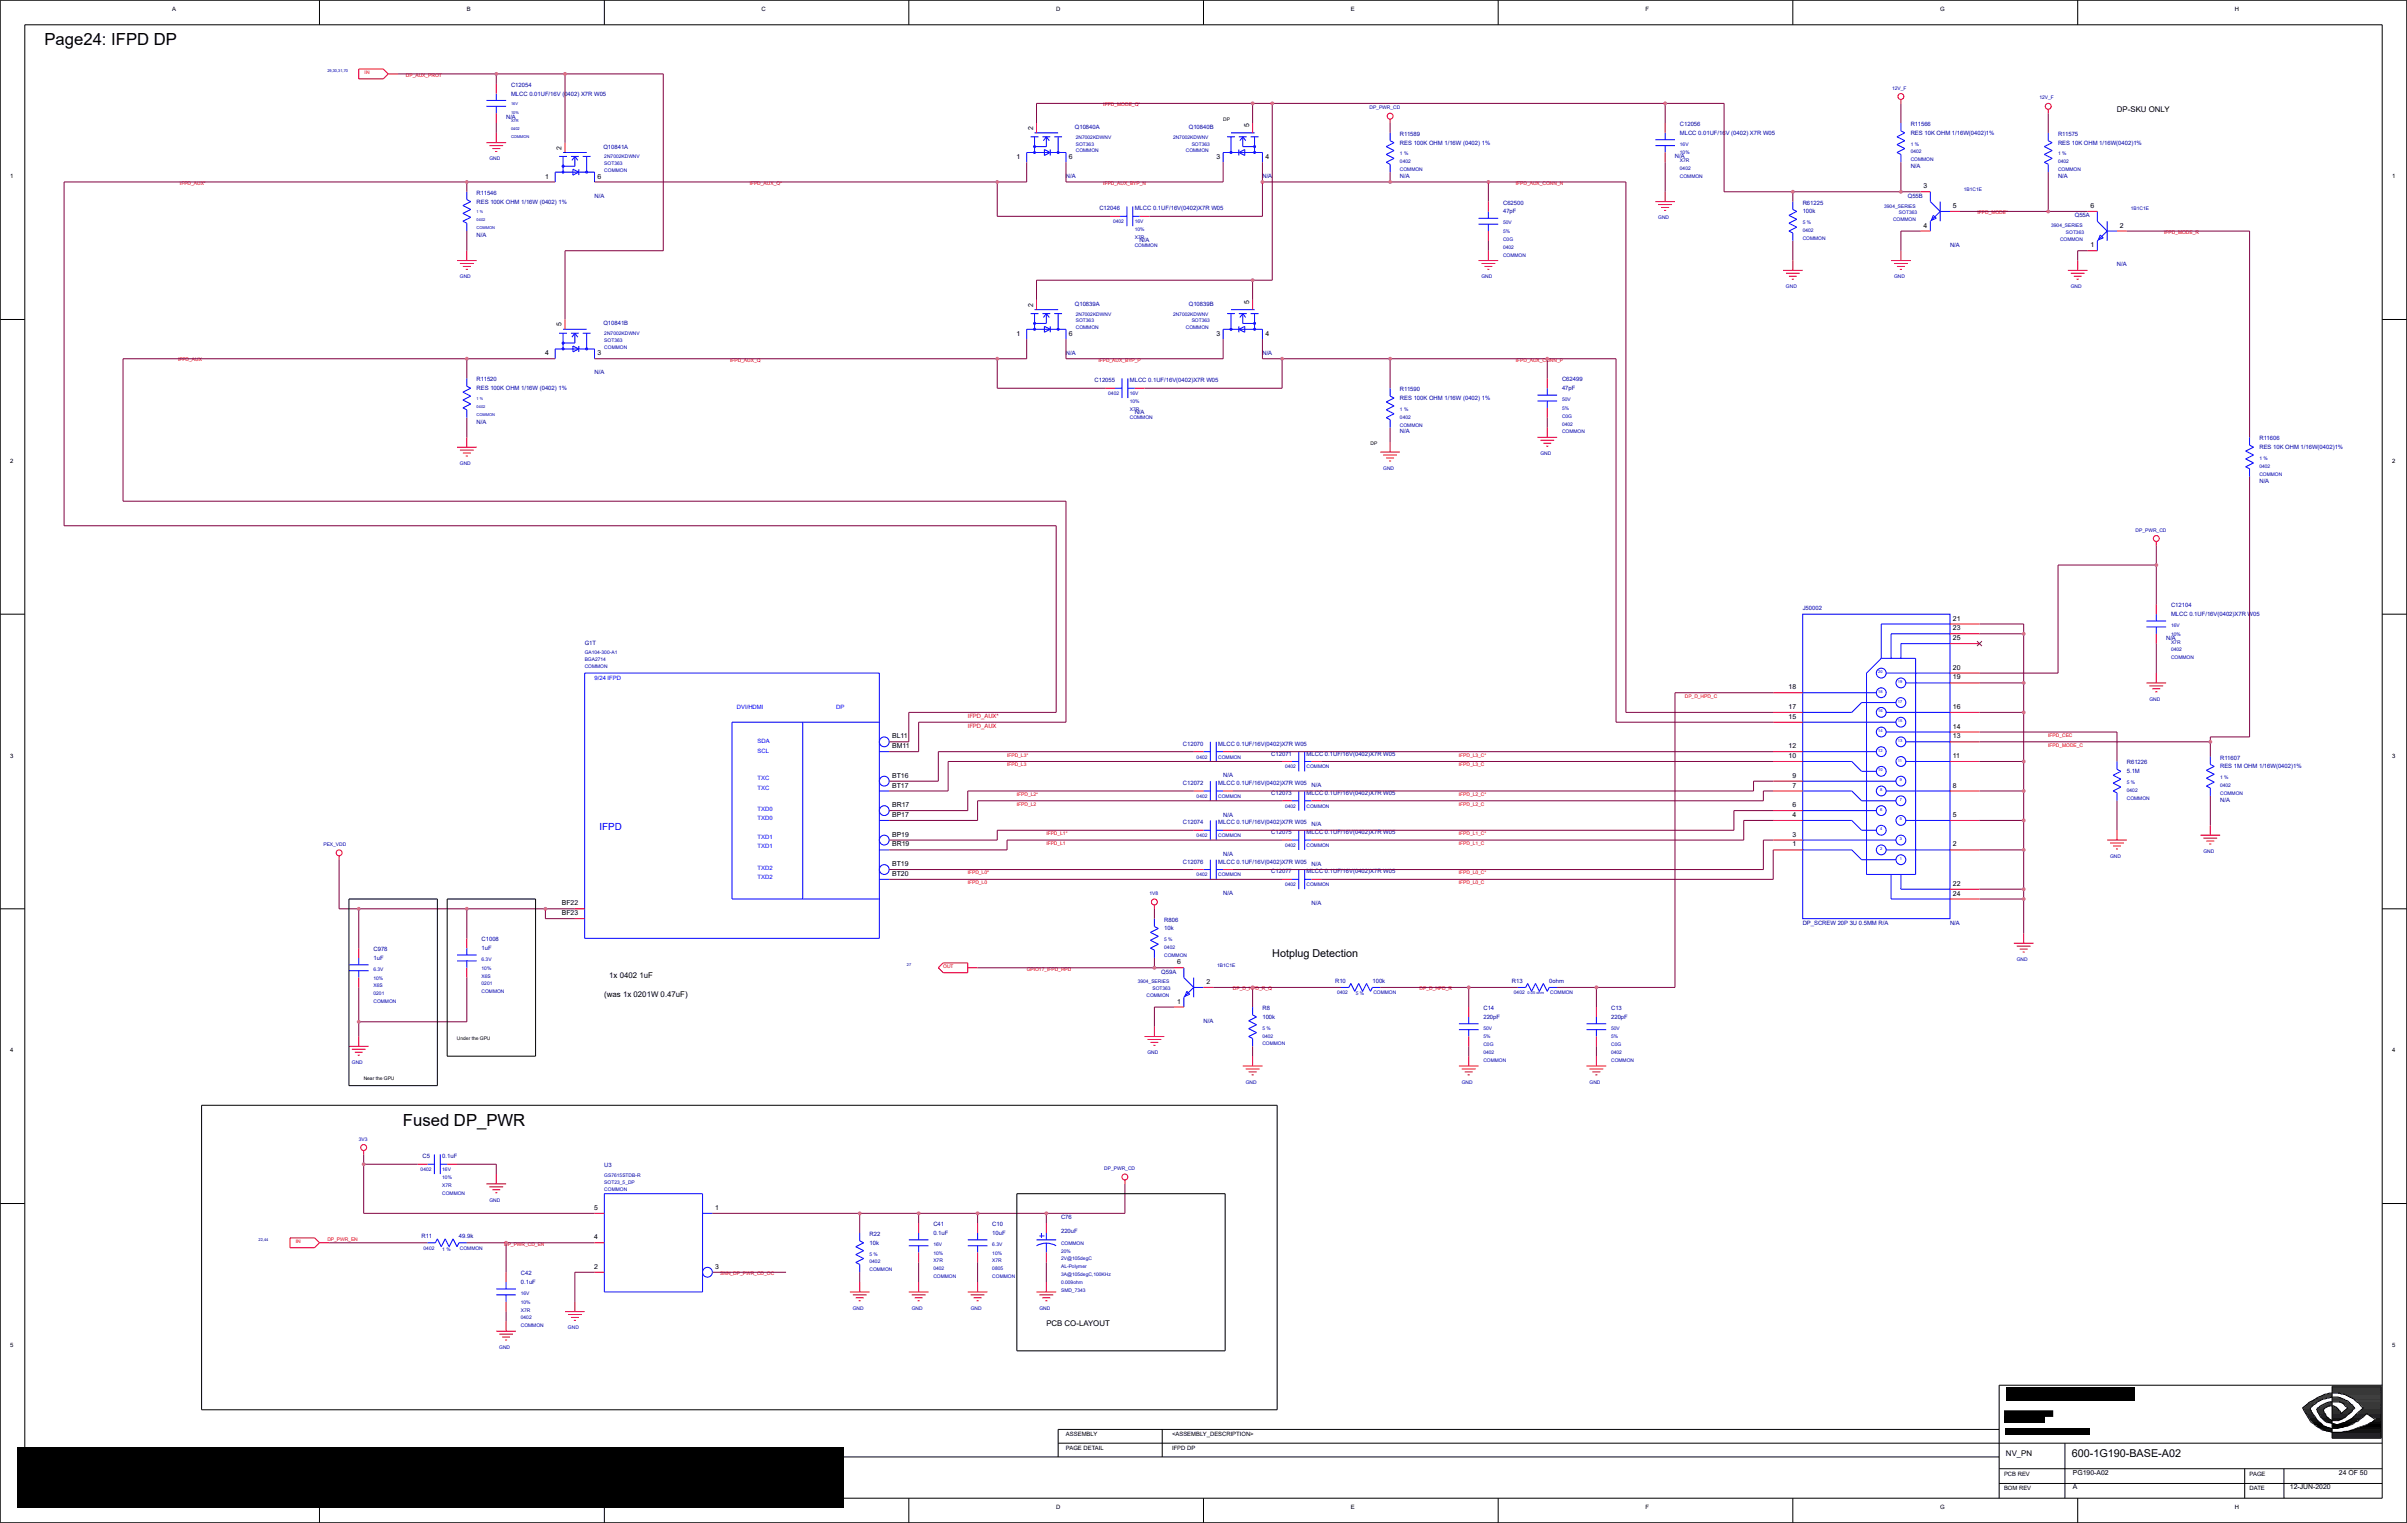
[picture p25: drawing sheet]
<svg xmlns="http://www.w3.org/2000/svg" width="122mm" height="77mm" viewBox="0 0 122 77" stroke-linecap="round" stroke-linejoin="round" font-family="sans-serif">
<defs><g id="words">
<g font-size=".8">
<text x="2.3" y="2.3">Page24: IFPD DP</text>
<text x="20.5" y="57.2">Fused DP_PWR</text>
</g>
<text font-size=".5" fill="#00f" x="30.4" y="42.2">IFPD</text>
<g font-size=".5">
<text x="64.6" y="48.6">Hotplug Detection</text>
<text x="105.2" y="74">600-1G190-BASE-A02</text>
</g>
<g font-size=".4">
<text x="107.5" y="5.7">DP-SKU ONLY</text>
<text x="30.7" y="50.7">(was 1x 0201W 0.47uF)</text>
<text x="30.9" y="49.7">1x 0402 1uF</text>
<text x="53.1" y="67.4">PCB CO-LAYOUT</text>
<text x="101.9" y="74">NV_PN</text>
</g>
<g font-size=".3">
<text x="8.7" y=".6">A</text>
<text x="23.7" y=".6">B</text>
<text x="38.7" y=".6">C</text>
<text x="53.6" y=".6">D</text>
<text x="68.6" y=".6">E</text>
<text x="83.6" y=".6">F</text>
<text x="98.6" y=".6">G</text>
<text x="113.5" y=".6">H</text>
<text x=".5" y="9">1</text>
<text x="27.7" y="9.1">1</text>
<text x="28.5" y="7.6" transform="rotate(-90 28.5 7.6)">2</text>
<text x="30.3" y="9.1">6</text>
<text x="51.6" y="8.1">1</text>
<text x="52.5" y="6.6" transform="rotate(-90 52.5 6.6)">2</text>
<text x="54.3" y="8.1">6</text>
<text x="61.8" y="8.1">3</text>
<text x="63.5" y="6.4" transform="rotate(-90 63.5 6.4)">5</text>
<text x="64.3" y="8.1">4</text>
<text x="97.7" y="11.6">4</text>
<text x="97.7" y="9.6">3</text>
<text x="99.2" y="10.6">5</text>
<text x="106.2" y="10.6">6</text>
<text x="107.7" y="11.6">2</text>
<text x="121.5" y="9">1</text>
<text x="28.5" y="16.6" transform="rotate(-90 28.5 16.6)">5</text>
<text x="51.6" y="17.1">1</text>
<text x="52.5" y="15.6" transform="rotate(-90 52.5 15.6)">2</text>
<text x="54.3" y="17.1">6</text>
<text x="61.8" y="17.1">3</text>
<text x="63.5" y="15.4" transform="rotate(-90 63.5 15.4)">5</text>
<text x="64.3" y="17.1">4</text>
<text x="106.2" y="12.6">1</text>
<text x=".5" y="23.5">2</text>
<text x="27.7" y="18">4</text>
<text x="30.3" y="18">3</text>
<text x="121.5" y="23.5">2</text>
<text x="90.9" y="35">18</text>
<text x="99.2" y="34.5">19</text>
<text x="99.2" y="34">20</text>
<text x="99.2" y="31.5">21</text>
<text x="99.2" y="32">23</text>
<text x="99.2" y="32.5">25</text>
<text x=".5" y="38.5">3</text>
<text x="45.3" y="41.5">BP17</text>
<text x="45.3" y="41">BR17</text>
<text x="45.3" y="40">BT17</text>
<text x="45.3" y="39.5">BT16</text>
<text x="45.3" y="38">BM11</text>
<text x="45.3" y="37.5">BL11</text>
<text x="90.9" y="38.5">10</text>
<text x="90.9" y="38">12</text>
<text x="90.9" y="36.5">15</text>
<text x="90.9" y="36">17</text>
<text x="91" y="41.5">4</text>
<text x="91" y="41">6</text>
<text x="91" y="40">7</text>
<text x="91" y="39.5">9</text>
<text x="99.2" y="41.5">5</text>
<text x="99.2" y="40">8</text>
<text x="99.2" y="38.5">11</text>
<text x="99.2" y="37.5">13</text>
<text x="99.2" y="37">14</text>
<text x="99.2" y="36">16</text>
<text x="121.5" y="38.5">3</text>
<text x="28.5" y="46.5">BF23</text>
<text x="28.5" y="46">BF22</text>
<text x="45.3" y="44.5">BT20</text>
<text x="45.3" y="44">BT19</text>
<text x="45.3" y="43">BR19</text>
<text x="45.3" y="42.5">BP19</text>
<text x="91" y="43">1</text>
<text x="91" y="42.5">3</text>
<text x="99.2" y="43">2</text>
<text x="99.2" y="45">22</text>
<text x="99.2" y="45.5">24</text>
<text x=".5" y="53.4">4</text>
<text x="59.8" y="51">1</text>
<text x="59.8" y="49">6</text>
<text x="61.3" y="50">2</text>
<text x="121.5" y="53.4">4</text>
<text x="30.2" y="64.4">2</text>
<text x="30.2" y="63">4</text>
<text x="30.2" y="61.5">5</text>
<text x="36.3" y="61.5">1</text>
<text x="36.3" y="64.4">3</text>
<text x=".5" y="68.4">5</text>
<text x="121.5" y="68.4">5</text>
<text x="53.6" y="76.6">D</text>
<text x="54.1" y="73.7">PAGE DETAIL</text>
<text x="54.1" y="73">ASSEMBLY</text>
<text x="59.5" y="73">&lt;ASSEMBLY_DESCRIPTION&gt;</text>
<text x="59.5" y="73.7">IFPD DP</text>
<text x="68.6" y="76.6">E</text>
<text x="83.6" y="76.6">F</text>
<text x="98.6" y="76.6">G</text>
<text x="101.8" y="75.7">BOM REV</text>
<text x="101.8" y="75">PCB REV</text>
<text x="105.3" y="75.7">A</text>
<text x="105.3" y="74.9">PG190-A02</text>
<text x="113.5" y="76.6">H</text>
<text x="114.3" y="75">PAGE</text>
<text x="114.3" y="75.7">DATE</text>
<text x="116.3" y="75.7">12-JUN-2020</text>
<text x="118.8" y="74.9">24 OF 50</text>
</g>
<g font-size=".3" fill="#0000a0">
<text x="26" y="4.4">C12054</text>
<text x="26" y="4.9">MLCC 0.01UF/16V (0402) X7R W05</text>
<text x="24.2" y="9.9">R11546</text>
<text x="24.2" y="10.3">RES 100K OHM 1/16W (0402) 1%</text>
<text x="25.7" y="6">N/A</text>
<text x="30.2" y="10">N/A</text>
<text x="30.6" y="7.5">Q10841A</text>
<text x="54.1" y="9">N/A</text>
<text x="54.6" y="6.5">Q10840A</text>
<text x="55.8" y="10.7">C12046</text>
<text x="57.6" y="10.7">MLCC 0.1UF/16V(0402)X7R W05</text>
<text x="60.4" y="6.5">Q10840B</text>
<text x="64.1" y="9">N/A</text>
<text x="71.1" y="6.9">R11589</text>
<text x="71.1" y="7.3">RES 100K OHM 1/16W (0402) 1%</text>
<text x="71.1" y="9">N/A</text>
<text x="76.3" y="10.4">C62500</text>
<text x="76.3" y="10.8">47pF</text>
<text x="85.1" y="8">N/A</text>
<text x="85.3" y="6.4">C12056</text>
<text x="85.3" y="6.8">MLCC 0.01UF/16V (0402) X7R W05</text>
<text x="91.6" y="10.4">R61225</text>
<text x="91.6" y="10.8">100k</text>
<text x="96.9" y="10">Q55B</text>
<text x="97.1" y="6.4">R11566</text>
<text x="97.1" y="6.8">RES 10K OHM 1/16W(0402)1%</text>
<text x="97.1" y="8.5">N/A</text>
<text x="104.5" y="6.9">R11575</text>
<text x="104.5" y="7.3">RES 10K OHM 1/16W(0402)1%</text>
<text x="104.5" y="9">N/A</text>
<text x="105.4" y="11">Q55A</text>
<text x="24.2" y="12">N/A</text>
<text x="30.6" y="16.5">Q10841B</text>
<text x="54.6" y="15.5">Q10839A</text>
<text x="57.9" y="12.3">N/A</text>
<text x="60.4" y="15.5">Q10839B</text>
<text x="99" y="12.5">N/A</text>
<text x="107.5" y="13.5">N/A</text>
<text x="24.2" y="19.4">R11520</text>
<text x="24.2" y="19.8">RES 100K OHM 1/16W (0402) 1%</text>
<text x="24.2" y="21.5">N/A</text>
<text x="30.2" y="19">N/A</text>
<text x="54.1" y="18">N/A</text>
<text x="55.6" y="19.4">C12055</text>
<text x="57.4" y="19.4">MLCC 0.1UF/16V(0402)X7R W05</text>
<text x="57.6" y="21">N/A</text>
<text x="64.1" y="18">N/A</text>
<text x="71.1" y="19.9">R11590</text>
<text x="71.1" y="20.3">RES 100K OHM 1/16W (0402) 1%</text>
<text x="71.1" y="22">N/A</text>
<text x="79.3" y="19.4">C62499</text>
<text x="79.3" y="19.8">47pF</text>
<text x="114.8" y="22.4">R11606</text>
<text x="114.8" y="22.8">RES 10K OHM 1/16W(0402)1%</text>
<text x="114.8" y="24.5">N/A</text>
<text x="29.7" y="32.7">G1T</text>
<text x="91.6" y="31">J50002</text>
<text x="110" y="32.5">N/A</text>
<text x="110.3" y="30.8">C12104</text>
<text x="110.3" y="31.3">MLCC 0.1UF/16V(0402)X7R W05</text>
<text x="60.1" y="41.9">C12074</text>
<text x="60.1" y="39.9">C12072</text>
<text x="60.1" y="37.9">C12070</text>
<text x="61.9" y="41.9">MLCC 0.1UF/16V(0402)X7R W05</text>
<text x="61.9" y="39.9">MLCC 0.1UF/16V(0402)X7R W05</text>
<text x="61.9" y="37.9">MLCC 0.1UF/16V(0402)X7R W05</text>
<text x="62.1" y="41.5">N/A</text>
<text x="62.1" y="39.5">N/A</text>
<text x="64.6" y="38.4">C12071</text>
<text x="64.6" y="40.4">C12073</text>
<text x="66.4" y="38.4">MLCC 0.1UF/16V(0402)X7R W05</text>
<text x="66.4" y="40.4">MLCC 0.1UF/16V(0402)X7R W05</text>
<text x="66.6" y="40">N/A</text>
<text x="66.6" y="42">N/A</text>
<text x="108" y="38.8">R61226</text>
<text x="108" y="39.3">5.1M</text>
<text x="112.8" y="38.6">R11607</text>
<text x="112.8" y="39">RES 1M OHM 1/16W(0402)1%</text>
<text x="112.8" y="40.7">N/A</text>
<text x="24.5" y="47.8">C1008</text>
<text x="59.1" y="46.8">R806</text>
<text x="59.1" y="47.3">10k</text>
<text x="60.1" y="43.9">C12076</text>
<text x="61.9" y="43.9">MLCC 0.1UF/16V(0402)X7R W05</text>
<text x="62.1" y="45.5">N/A</text>
<text x="62.1" y="43.5">N/A</text>
<text x="64.6" y="44.4">C12077</text>
<text x="64.6" y="42.4">C12075</text>
<text x="66.4" y="44.4">MLCC 0.1UF/16V(0402)X7R W05</text>
<text x="66.4" y="42.4">MLCC 0.1UF/16V(0402)X7R W05</text>
<text x="66.6" y="46">N/A</text>
<text x="66.6" y="44">N/A</text>
<text x="91.6" y="47">DP_SCREW 20P 3U 0.5MM R/A</text>
<text x="99" y="47">N/A</text>
<text x="19" y="48.3">C978</text>
<text x="19" y="48.8">1uF</text>
<text x="24.5" y="48.3">1uF</text>
<text x="59" y="49.5">Q59A</text>
<text x="61.1" y="52">N/A</text>
<text x="64.1" y="51.3">R8</text>
<text x="64.1" y="51.8">100k</text>
<text x="67.8" y="49.9">R10</text>
<text x="69.7" y="49.9">100k</text>
<text x="75.4" y="51.3">C14</text>
<text x="75.4" y="51.8">220pF</text>
<text x="76.8" y="49.9">R13</text>
<text x="78.7" y="49.9">0ohm</text>
<text x="81.8" y="51.3">C13</text>
<text x="81.8" y="51.8">220pF</text>
<text x="21.5" y="58.8">C5</text>
<text x="22.5" y="58.8">0.1uF</text>
<text x="30.7" y="59.3">U3</text>
<text x="21.4" y="62.9">R11</text>
<text x="23.3" y="62.9">49.9k</text>
<text x="26.5" y="64.8">C42</text>
<text x="26.5" y="65.2">0.1uF</text>
<text x="44.2" y="62.8">R22</text>
<text x="44.2" y="63.2">10k</text>
<text x="47.4" y="62.3">C41</text>
<text x="47.4" y="62.7">0.1uF</text>
<text x="50.4" y="62.3">C10</text>
<text x="50.4" y="62.7">10uF</text>
<text x="53.9" y="61.9">C76</text>
<text x="53.9" y="62.6">220uF</text>
</g>
<g font-size=".3" fill="#00f">
<text x="30.2" y="34.5">9/24 IFPD</text>
<text x="37.4" y="36">DVI/HDMI</text>
<text x="38.5" y="40.1">TXC</text>
<text x="38.5" y="41.2">TXD0</text>
<text x="38.5" y="41.7">TXD0</text>
<text x="38.5" y="39.6">TXC</text>
<text x="38.5" y="38.2">SCL</text>
<text x="38.5" y="37.7">SDA</text>
<text x="42.5" y="36">DP</text>
<text x="38.5" y="44.7">TXD2</text>
<text x="38.5" y="44.2">TXD2</text>
<text x="38.5" y="43.1">TXD1</text>
<text x="38.5" y="42.6">TXD1</text>
</g>
<g font-size=".3" fill="#f00">
<text x="49.2" y="36.5">IFPD_AUX*</text>
<text x="49.2" y="37">IFPD_AUX</text>
</g>
<g font-size=".2" fill="#f00">
<text x="18.5" y="3.8">IN</text>
<text x="20.6" y="3.9">DP_AUX_PROT</text>
<text x="56" y="5.4">IFPD_MODE_Q*</text>
<text x="9.1" y="9.4">IFPD_AUX*</text>
<text x="38.1" y="9.4">IFPD_AUX_Q*</text>
<text x="56" y="9.4">IFPD_AUX_BYP_N</text>
<text x="77" y="9.4">IFPD_AUX_CONN_N</text>
<text x="100.4" y="10.9">IFPD_MODE*</text>
<text x="109.9" y="11.9">IFPD_MODE_R</text>
<text x="9" y="18.3">IFPD_AUX</text>
<text x="37.1" y="18.4">IFPD_AUX_Q</text>
<text x="55.8" y="18.4">IFPD_AUX_BYP_P</text>
<text x="77" y="18.4">IFPD_AUX_CONN_P</text>
<text x="85.6" y="35.4">DP_D_HPD_C</text>
<text x="51.2" y="38.4">IFPD_L3*</text>
<text x="51.2" y="38.9">IFPD_L3</text>
<text x="51.7" y="40.4">IFPD_L2*</text>
<text x="51.7" y="40.9">IFPD_L2</text>
<text x="74.1" y="38.4">IFPD_L3_C*</text>
<text x="74.1" y="38.9">IFPD_L3_C</text>
<text x="74.1" y="40.4">IFPD_L2_C*</text>
<text x="74.1" y="40.9">IFPD_L2_C</text>
<text x="104" y="37.4">IFPD_CEC</text>
<text x="104" y="37.9">IFPD_MODE_C</text>
<text x="49.2" y="44.4">IFPD_L0*</text>
<text x="49.2" y="44.9">IFPD_L0</text>
<text x="53.1" y="42.4">IFPD_L1*</text>
<text x="53.1" y="42.9">IFPD_L1</text>
<text x="74.1" y="42.4">IFPD_L1_C*</text>
<text x="74.1" y="42.9">IFPD_L1_C</text>
<text x="74.1" y="44.4">IFPD_L0_C*</text>
<text x="74.1" y="44.9">IFPD_L0_C</text>
<text x="47.9" y="49.2">OUT</text>
<text x="52.2" y="49.3">GPIO17_IFPD_HPD</text>
<text x="62.6" y="50.3">DP_D_HPD_R_Q</text>
<text x="72.1" y="50.3">DP_D_HPD_R</text>
<text x="15" y="63.2">IN</text>
<text x="16.6" y="63">DP_PWR_EN</text>
<text x="25.6" y="63.3">DP_PWR_CD_EN</text>
<text x="36.6" y="64.8">SNN_DP_PWR_CD_OC</text>
</g>
<g font-size=".2" fill="#0000a0">
<text x="69.6" y="5.6">DP_PWR_CD</text>
<text x="96.1" y="4.6">12V_F</text>
<text x="103.6" y="5.1">12V_F</text>
<text x="24.9" y="8.1">GND</text>
<text x="30.7" y="8">2N7002KDWNV</text>
<text x="30.7" y="8.7">COMMON</text>
<text x="30.7" y="8.4">SOT363</text>
<text x="54.6" y="7">2N7002KDWNV</text>
<text x="54.6" y="7.7">COMMON</text>
<text x="54.6" y="7.4">SOT363</text>
<text x="56.5" y="11.3">0402</text>
<text x="57.6" y="11.7">10%</text>
<text x="57.6" y="11.3">16V</text>
<text x="59.6" y="7">2N7002KDWNV</text>
<text x="60.2" y="7.7">COMMON</text>
<text x="60.5" y="7.4">SOT363</text>
<text x="71.1" y="8.7">COMMON</text>
<text x="71.1" y="8.3">0402</text>
<text x="71.1" y="7.9">1 %</text>
<text x="76.3" y="11.4">50V</text>
<text x="76.3" y="11.8">5%</text>
<text x="84.2" y="11.1">GND</text>
<text x="85.3" y="9">COMMON</text>
<text x="85.3" y="8.6">0402</text>
<text x="85.3" y="8.2">X7R</text>
<text x="85.3" y="7.4">16V</text>
<text x="85.3" y="7.8">10%</text>
<text x="91.6" y="11.8">0402</text>
<text x="91.6" y="11.4">5 %</text>
<text x="95.7" y="10.5">3904_SERIES</text>
<text x="96.2" y="11.2">COMMON</text>
<text x="96.5" y="10.9">SOT363</text>
<text x="97.1" y="7.8">0402</text>
<text x="97.1" y="7.4">1 %</text>
<text x="97.1" y="8.2">COMMON</text>
<text x="99.7" y="9.7">1B1C1E</text>
<text x="104.2" y="11.5">3904_SERIES</text>
<text x="104.5" y="8.7">COMMON</text>
<text x="104.5" y="8.3">0402</text>
<text x="104.5" y="7.9">1 %</text>
<text x="104.9" y="11.9">SOT363</text>
<text x="108.2" y="10.7">1B1C1E</text>
<text x="23.4" y="14.1">GND</text>
<text x="30.7" y="17">2N7002KDWNV</text>
<text x="30.7" y="17.7">COMMON</text>
<text x="30.7" y="17.4">SOT363</text>
<text x="54.6" y="16">2N7002KDWNV</text>
<text x="54.6" y="16.4">SOT363</text>
<text x="54.6" y="16.7">COMMON</text>
<text x="57.6" y="12.5">COMMON</text>
<text x="57.6" y="12.1">X7R</text>
<text x="59.6" y="16">2N7002KDWNV</text>
<text x="60.2" y="16.7">COMMON</text>
<text x="60.5" y="16.4">SOT363</text>
<text x="75.3" y="14.1">GND</text>
<text x="76.3" y="13">COMMON</text>
<text x="76.3" y="12.6">0402</text>
<text x="76.3" y="12.2">C0G</text>
<text x="90.7" y="14.6">GND</text>
<text x="91.6" y="12.2">COMMON</text>
<text x="96.2" y="14.1">GND</text>
<text x="104.6" y="12.2">COMMON</text>
<text x="105.2" y="14.6">GND</text>
<text x="23.4" y="23.6">GND</text>
<text x="56.3" y="20.1">0402</text>
<text x="57.4" y="20.1">16V</text>
<text x="57.4" y="20.9">X7R</text>
<text x="57.4" y="20.5">10%</text>
<text x="57.4" y="21.3">COMMON</text>
<text x="70.3" y="23.9">GND</text>
<text x="71.1" y="21.7">COMMON</text>
<text x="71.1" y="21.3">0402</text>
<text x="71.1" y="20.9">1 %</text>
<text x="78.2" y="23.1">GND</text>
<text x="79.3" y="22">COMMON</text>
<text x="79.3" y="21.6">0402</text>
<text x="79.3" y="20.4">50V</text>
<text x="79.3" y="21.2">C0G</text>
<text x="79.3" y="20.8">5%</text>
<text x="114.8" y="23.4">1 %</text>
<text x="114.8" y="23.8">0402</text>
<text x="108.5" y="27">DP_PWR_CD</text>
<text x="114.8" y="24.2">COMMON</text>
<text x="29.7" y="33.6">BGA2714</text>
<text x="29.7" y="33.2">GA104-300-A1</text>
<text x="29.7" y="33.9">COMMON</text>
<text x="109.2" y="35.6">GND</text>
<text x="110.3" y="33.5">COMMON</text>
<text x="110.3" y="33.1">0402</text>
<text x="110.3" y="31.8">16V</text>
<text x="110.3" y="32.3">10%</text>
<text x="110.3" y="32.7">X7R</text>
<text x="60.8" y="40.5">0402</text>
<text x="60.8" y="38.5">0402</text>
<text x="61.9" y="40.5">COMMON</text>
<text x="61.9" y="38.5">COMMON</text>
<text x="65.3" y="39">0402</text>
<text x="65.3" y="41">0402</text>
<text x="66.4" y="39">COMMON</text>
<text x="66.4" y="41">COMMON</text>
<text x="108" y="40.2">0402</text>
<text x="108" y="40.6">COMMON</text>
<text x="108" y="39.8">5 %</text>
<text x="112.8" y="39.6">1 %</text>
<text x="112.8" y="40">0402</text>
<text x="112.8" y="40.4">COMMON</text>
<text x="16.4" y="43">PEX_VDD</text>
<text x="58.4" y="45.5">1V8</text>
<text x="59.1" y="47.8">5 %</text>
<text x="60.8" y="44.5">0402</text>
<text x="60.8" y="42.5">0402</text>
<text x="61.9" y="44.5">COMMON</text>
<text x="61.9" y="42.5">COMMON</text>
<text x="65.3" y="45">0402</text>
<text x="65.3" y="43">0402</text>
<text x="66.4" y="45">COMMON</text>
<text x="66.4" y="43">COMMON</text>
<text x="107.2" y="43.6">GND</text>
<text x="111.9" y="43.3">GND</text>
<text x="19" y="50.2">X6S</text>
<text x="19" y="50.6">0201</text>
<text x="19" y="51">COMMON</text>
<text x="19" y="49.3">6.3V</text>
<text x="19" y="49.8">10%</text>
<text x="24.5" y="48.8">6.3V</text>
<text x="24.5" y="49.7">X6S</text>
<text x="24.5" y="50.1">0201</text>
<text x="24.5" y="50.5">COMMON</text>
<text x="24.5" y="49.3">10%</text>
<text x="57.8" y="50">3904_SERIES</text>
<text x="58.2" y="50.7">COMMON</text>
<text x="58.3" y="53.5">GND</text>
<text x="58.5" y="50.3">SOT363</text>
<text x="59.1" y="48.2">0402</text>
<text x="59.1" y="48.6">COMMON</text>
<text x="61.8" y="49.1">1B1C1E</text>
<text x="64.1" y="52.3">5 %</text>
<text x="64.1" y="52.7">0402</text>
<text x="64.1" y="53.1">COMMON</text>
<text x="67.9" y="50.5">0402</text>
<text x="68.9" y="50.6">5 %</text>
<text x="69.8" y="50.5">COMMON</text>
<text x="75.4" y="52.7">5%</text>
<text x="75.4" y="52.3">50V</text>
<text x="75.4" y="53.1">C0G</text>
<text x="75.4" y="53.5">0402</text>
<text x="75.4" y="53.9">COMMON</text>
<text x="76.9" y="50.5">0402</text>
<text x="78.7" y="50.5">COMMON</text>
<text x="81.8" y="53.5">0402</text>
<text x="81.8" y="52.3">50V</text>
<text x="81.8" y="53.1">C0G</text>
<text x="81.8" y="52.7">5%</text>
<text x="81.8" y="53.9">COMMON</text>
<text x="102.4" y="48.8">GND</text>
<text x="17.9" y="54">GND</text>
<text x="18.2" y="57.9">3V3</text>
<text x="21.4" y="59.5">0402</text>
<text x="22.5" y="59.5">16V</text>
<text x="22.5" y="59.9">10%</text>
<text x="30.7" y="59.8">GS7615STDB-R</text>
<text x="56.1" y="59.4">DP_PWR_CD</text>
<text x="63.3" y="55">GND</text>
<text x="74.3" y="55">GND</text>
<text x="80.7" y="55">GND</text>
<text x="21.5" y="63.5">0402</text>
<text x="22.5" y="60.3">X7R</text>
<text x="22.5" y="60.7">COMMON</text>
<text x="22.5" y="63.5">1 %</text>
<text x="23.4" y="63.5">COMMON</text>
<text x="24.9" y="61">GND</text>
<text x="26.5" y="65.8">16V</text>
<text x="30.7" y="60.1">SOT23_5_DP</text>
<text x="30.7" y="60.5">COMMON</text>
<text x="44.2" y="63.8">5 %</text>
<text x="44.2" y="64.6">COMMON</text>
<text x="44.2" y="64.2">0402</text>
<text x="47.4" y="64.9">COMMON</text>
<text x="47.4" y="63.7">10%</text>
<text x="47.4" y="64.1">X7R</text>
<text x="47.4" y="63.3">16V</text>
<text x="47.4" y="64.5">0402</text>
<text x="50.4" y="63.3">6.3V</text>
<text x="50.4" y="64.5">0805</text>
<text x="50.4" y="64.1">X7R</text>
<text x="50.4" y="64.9">COMMON</text>
<text x="50.4" y="63.7">10%</text>
<text x="53.9" y="65.2">0.009ohm</text>
<text x="53.9" y="64.8">3A@105degC,100KHz</text>
<text x="53.9" y="64.4">AL-Polymer</text>
<text x="53.9" y="65.6">SMD_7343</text>
<text x="53.9" y="63.6">20%</text>
<text x="53.9" y="64">2V@105degC</text>
<text x="53.9" y="63.2">COMMON</text>
<text x="25.4" y="68.5">GND</text>
<text x="26.5" y="66.2">10%</text>
<text x="26.5" y="67.4">COMMON</text>
<text x="26.5" y="66.6">X7R</text>
<text x="26.5" y="67">0402</text>
<text x="28.9" y="67.5">GND</text>
<text x="43.3" y="66.5">GND</text>
<text x="46.3" y="66.5">GND</text>
<text x="49.3" y="66.5">GND</text>
<text x="52.8" y="66.5">GND</text>
</g>
<g font-size=".2">
<text x="62.1" y="6.1">DP</text>
<text x="69.6" y="22.6">DP</text>
<text x="23.2" y="52.8">Under the GPU</text>
<text x="18.5" y="54.8">Near the GPU</text>
</g>
</g></defs>
<g fill="none" stroke="#00f" stroke-width=".05">
<path d="M23.7 9.7v.4M23.7 11.3v.4M23.7 19.2v.4M24.7 5.1h1M24.7 5.4h1M25.2 4.8v.3M25.2 5.4v.4M28.2 9.2v-.5h2v.5M28.2 18.2v-.5h2v.5M28.4 7.9h.4M28.4 16.9h.4M28.6 7.7h1.2"/>
<path d="M28.6 7.9v.8M28.6 16.9v.8M28.6 16.7h1.2M29 7.9h.4M29 16.9h.4M29.1 8.6v.3M29.1 17.6v.3M29.2 7.9v.5h-.6M29.2 16.9v.5h-.6M29.4 8.6v.3M29.4 17.6v.3M29.6 7.9h.4"/>
<path d="M29.6 16.9h.4M29.8 7.9v.8M29.8 16.9v.8M52.2 8.2v-.5h1.9v.5M52.2 17.2v-.5h1.9v.5M52.4 6.9h.3M52.4 15.9h.3M52.6 6.7h1.1M52.6 6.9v.8M52.6 15.9v.8M52.6 15.7h1.1M52.9 6.9h.4"/>
<path d="M52.9 15.9h.4M53 7.6v.3M53 16.6v.3M53.1 6.9v.5h-.5M53.1 15.9v.5h-.5M53.3 7.6v.3M53.3 16.6v.3M53.5 6.9h.4M53.5 15.9h.4M53.7 6.9v.8M53.7 15.9v.8M56.6 19.7h.4"/>
<path d="M56.9 11h.3M57 19.2v1M57.2 10.5v1M57.3 19.7h.3M57.3 19.2v1M57.5 11h.4M57.5 10.5v1M62.1 8.2v-.5h2v.5M62.1 17.2v-.5h2v.5M62.3 6.9h.4M62.3 15.9h.4M62.5 6.7h1.2"/>
<path d="M62.5 6.9v.8M62.5 15.9v.8M62.5 15.7h1.2M62.9 6.9h.4M62.9 7.6v.3M62.9 16.6v.3M62.9 15.9h.4M63.1 6.9v.5h.6M63.1 15.9v.5h.6M63.2 7.6v.3M63.2 16.6v.3M63.5 6.9h.4"/>
<path d="M63.5 15.9h.4M63.7 6.9v.8M63.7 15.9v.8M70.6 6.7v.4M70.6 8.3v.4M70.6 19.7v.4M75.1 11.1h1M75.1 11.4h1M75.6 10.7v.4M75.6 11.4v.3M78.6 19.7v.4M84.1 7.1h1"/>
<path d="M84.1 7.4h1M84.6 6.7v.4M84.6 7.4v.3M91.1 10.2v.4M91.1 11.8v.4M96.6 6.2v.4M96.6 7.8v.4M98.1 9.7v.5M98.1 11.2v.5M98.6 10.7h.4M98.6 10.2v1M104 6.7v.4"/>
<path d="M104 8.3v.4M106.5 10.7v.5M106.5 12.2v.5M107 11.7h.5M107 11.2v1M23.7 20.8v.4M29.7 34.2h15v13.5h-15zM40.8 36.7v9M44.7 38.2h.5M44.7 36.7h-7.5v9h7.5M61.1 38.2h.4M61.5 37.7v1"/>
<path d="M61.5 39.7v1M61.8 38.2h.3M61.8 37.7v1M61.8 39.7v1M65.6 38.7h.4M66 38.2v1M66.3 38.7h.3M66.3 38.2v1M70.6 21.3v.4M78.1 20.1h1M78.1 20.4h1M78.6 20.4v.3"/>
<path d="M91.6 31.2h7.4v15.5h-7.4zM91.6 38.7h2.5M91.6 38.2h3.7M91.6 36.7h4.7M91.6 39.7h4.7M91.6 36.2h2.5M91.6 35.2h3.7M94.6 39.2h.7M94.6 35.7h1.7M95.8 34.2h3.2M95.8 37.2h3.2M95.8 36.2h3.2"/>
<path d="M96.8 38.7h2.2M96.8 34.7h2.2M96.8 37.7h2.2M99 32.7h-2.4v.7M99 32.2h-2.9v1.2M99 31.7h-3.4v1.7h1.7v11h-2.5v-10.2M107.5 38.7v.4M109 31.5h1M109 31.8h1M109.5 31.2v.3M109.5 31.8v.4M112.3 38.4v.4"/>
<path d="M114.3 22.2v.4M114.3 23.8v.4M17.7 49h1M17.7 49.3h1M18.2 48.7v.3M18.2 49.3v.4M21.7 59.1h.4M22.1 58.6v1M22.4 59.1h.3M22.4 58.6v1M23.2 48.5h1M23.2 48.8h1"/>
<path d="M23.7 48.2v.3M23.7 48.8v.4M44.7 43.2h.5M44.7 41.7h.5M44.7 40.2h.5M44.7 44.7h.5M58.6 46.7v.4M58.6 48.3v.4M60.1 49.2v.5M60.1 50.7v.5M60.6 50.2h.5M60.6 49.7v1"/>
<path d="M61.1 42.2h.4M61.1 40.2h.4M61.1 44.2h.4M61.5 41.7v1M61.5 43.7v1M61.8 42.2h.3M61.8 40.2h.3M61.8 44.2h.3M61.8 41.7v1M61.8 43.7v1M63.6 51.2v.4M63.6 52.7v.4"/>
<path d="M65.6 42.7h.4M65.6 40.7h.4M65.6 44.7h.4M66 40.2v1M66 42.2v1M66 44.2v1M66.3 40.2v1M66.3 42.2v1M66.3 44.2v1M66.3 42.7h.3M66.3 40.7h.3M66.3 44.7h.3"/>
<path d="M68.1 50.2h.4M69.7 50.2h.4M74.1 52h1M74.1 52.3h1M74.6 51.7v.3M74.6 52.3v.3M77.1 50.2h.4M78.7 50.2h.4M80.6 52h1M80.6 52.3h1M81.1 51.7v.3M81.1 52.3v.3"/>
<path d="M91.6 43.2h2.5M91.6 42.7h4.7M91.6 41.7h2.5M91.6 41.2h3.7M91.6 40.2h2.5M94.6 43.7h1.7M94.6 42.2h.7M94.6 40.7h1.7M95.8 43.2h3.2M95.8 40.2h3.2M96.1 44.4v1.3h2.9M96.6 44.4v.8h2.4"/>
<path d="M96.8 41.7h2.2M107.5 40.3v.4M112.3 40v.4M21.7 63.1h.4M23.3 63.1h.4M25.2 65.5h1M25.2 65.8h1M25.7 65.1v.4M25.7 65.8v.3M30.7 60.6h5v5h-5zM35.7 61.6h.5M43.7 62.6v.4"/>
<path d="M43.7 64.2v.4M46.2 63h1M46.2 63.3h1M46.7 62.6v.4M46.7 63.3v.3M49.2 63h1M49.2 63.3h1M49.7 62.6v.4M49.7 63.3v.3M52.6 63.3a1 1 0 0 1 1 0M52.6 63h1M52.8 62.8h.2"/>
<path d="M52.9 62.6v.3M53.1 62.6v.4M53.1 63.1v.5"/>
<circle cx="28.6" cy="8.7" r=".05"/>
<circle cx="28.6" cy="17.7" r=".05"/>
<circle cx="28.6" cy="8.4" r=".05"/>
<circle cx="28.6" cy="17.4" r=".05"/>
<circle cx="29.8" cy="8.7" r=".05"/>
<circle cx="29.8" cy="17.7" r=".05"/>
<circle cx="52.5" cy="7.4" r=".05"/>
<circle cx="52.5" cy="16.7" r=".05"/>
<circle cx="52.5" cy="7.7" r=".05"/>
<circle cx="52.5" cy="16.4" r=".05"/>
<circle cx="53.7" cy="16.7" r=".05"/>
<circle cx="53.7" cy="7.7" r=".05"/>
<circle cx="62.5" cy="7.7" r=".05"/>
<circle cx="62.5" cy="16.7" r=".05"/>
<circle cx="63.7" cy="16.4" r=".05"/>
<circle cx="63.7" cy="7.7" r=".05"/>
<circle cx="63.7" cy="16.7" r=".05"/>
<circle cx="63.7" cy="7.4" r=".05"/>
<circle cx="44.9" cy="37.7" r=".25"/>
<circle cx="44.9" cy="39.7" r=".25"/>
<circle cx="95.6" cy="38.2" r=".25"/>
<circle cx="95.6" cy="39.2" r=".25"/>
<circle cx="95.6" cy="34.2" r=".25"/>
<circle cx="95.6" cy="36.2" r=".25"/>
<circle cx="95.6" cy="37.2" r=".25"/>
<circle cx="95.6" cy="35.2" r=".25"/>
<circle cx="96.6" cy="38.7" r=".25"/>
<circle cx="96.6" cy="37.7" r=".25"/>
<circle cx="96.6" cy="39.7" r=".25"/>
<circle cx="96.6" cy="36.7" r=".25"/>
<circle cx="96.6" cy="34.7" r=".25"/>
<circle cx="96.6" cy="35.7" r=".25"/>
<circle cx="44.9" cy="42.7" r=".25"/>
<circle cx="44.9" cy="41.2" r=".25"/>
<circle cx="44.9" cy="44.2" r=".25"/>
<circle cx="95.6" cy="42.2" r=".25"/>
<circle cx="95.6" cy="40.2" r=".25"/>
<circle cx="95.6" cy="43.2" r=".25"/>
<circle cx="95.6" cy="41.2" r=".25"/>
<circle cx="96.6" cy="42.7" r=".25"/>
<circle cx="96.6" cy="40.7" r=".25"/>
<circle cx="96.6" cy="41.7" r=".25"/>
<circle cx="96.6" cy="43.7" r=".25"/>
<circle cx="35.9" cy="64.6" r=".25"/>
</g>
<g fill="none" stroke="#f00" stroke-width=".05">
<path d="M19.5 3.5h-1.3v.5h1.3M19.7 3.8h.5M23.2 13.2h1M23.4 13.4h.7M23.5 13.5h.4M23.7 13.7h.1M23.7 12.7v.5M24.7 7.2h1M24.9 7.4h.7M25 7.5h.4M25.2 7.7h.1M25.2 4.3v.5"/>
<path d="M25.2 5.8v.4M25.2 6.7v.5M28.7 7.2v.5M28.7 16.2v.5M52.6 6.2v.5M52.6 15.2v.5M56.1 19.7h.5M56.4 11h.5M57.6 19.7h.5M57.9 11h.5M63.6 6.2v.5M63.6 15.2v.5"/>
<path d="M70.6 6v.2M75.1 13.2h1M75.3 13.4h.6M75.4 13.5h.4M75.6 13.7h.1M75.6 10.2v.5M75.6 11.7v.5M75.6 12.7v.5M78.6 19.2v.5M84.1 10.2h1M84.2 10.4h.7M84.4 10.5h.4"/>
<path d="M84.5 10.7h.1M84.6 6.2v.5M84.6 7.7v.5M84.6 9.7v.5M90.6 13.7h1M90.7 13.9h.7M90.9 14h.4M91 14.2h.1M91.1 13.2v.5M96.1 13.2h1M96.2 13.4h.7M96.4 13.5h.4"/>
<path d="M96.5 13.7h.1M96.6 5.1v.2M96.6 12.7v.5M97.6 11.7h.5M97.6 9.7h.5M99 10.7h.5M104 5.6v.2M105 13.7h1M105.2 13.9h.7M105.3 14h.4M105.5 14.2h.1M105.5 13.2v.5"/>
<path d="M106 12.7h.5M106 10.7h.5M107.5 11.7h.5M23.2 22.7h1M23.4 22.9h.7M23.5 23h.4M23.7 23.2h.1M23.7 22.2v.5M60.6 38.2h.5M62.1 38.2h.5M65.1 38.7h.5M66.6 38.7h.5"/>
<path d="M70.1 23h1M70.3 23.1h.7M70.4 23.3h.4M70.6 23.4h.1M70.6 22.5v.5M78.1 22.2h1M78.2 22.4h.7M78.4 22.5h.4M78.5 22.7h.1M78.6 20.7v.5M78.6 21.7v.5M90.1 38.7h1.5"/>
<path d="M90.1 39.7h1.5M90.1 38.2h1.5M90.1 36.7h1.5M90.1 36.2h1.5M90.1 35.2h1.5M99 38.7h1.5M99 37.7h1.5M99 37.2h1.5M99 36.2h1.5M99 34.7h1.5M99 34.2h1.5M99 31.7h1.5"/>
<path d="M99 32.2h1.5M99 32.7h1.5M109 34.7h1M109.2 34.8h.7M109.3 35h.4M109.5 35.1h.1M109.5 27.5v.2M109.5 30.7v.5M109.5 32.2v.5M109.5 34.2v.5M17.2 43.5v.2M17.7 53.1h1"/>
<path d="M17.9 53.3h.7M18 53.4h.4M18.2 53.6h.1M18.2 48.2v.5M18.2 49.7v.5M18.2 52.6v.5M18.5 58.4v.2M21.2 59.1h.5M22.7 59.1h.5M23.7 47.7v.5M23.7 49.2v.5M25.2 59.6v.5"/>
<path d="M29.2 46.7h.5M29.2 46.2h.5M47.9 48.9h1.3v.5h-1.3M49.2 49.2h.5M57.1 59.9v.2M58.1 52.6h1M58.3 52.8h.7M58.4 52.9h.4M58.6 53.1h.1M58.6 46v.2M58.6 52.2v.4M59.6 51.2h.5"/>
<path d="M59.6 49.2h.5M60.6 40.2h.5M60.6 44.2h.5M60.6 42.2h.5M61.1 50.2h.5M62.1 40.2h.5M62.1 44.2h.5M62.1 42.2h.5M63.1 54.1h1M63.3 54.3h.7M63.4 54.4h.4M63.6 54.6h.1"/>
<path d="M63.6 53.6v.5M65.1 42.7h.5M65.1 44.7h.5M65.1 40.7h.5M66.6 42.7h.5M66.6 44.7h.5M66.6 40.7h.5M74.1 54.1h1M74.3 54.3h.7M74.4 54.4h.4M74.6 54.6h.1M74.6 51.2v.5"/>
<path d="M74.6 52.6v.5M74.6 53.6v.5M80.6 54.1h1M80.7 54.3h.7M80.9 54.4h.4M81 54.6h.1M81.1 51.2v.5M81.1 52.6v.5M81.1 53.6v.5M90.1 43.2h1.5M90.1 42.7h1.5M90.1 41.7h1.5"/>
<path d="M90.1 41.2h1.5M90.1 40.2h1.5M99 43.2h1.5M99 41.7h1.5M99 40.2h1.5M99 45.2h1.5M99 45.7h1.5M102.3 47.9h1M102.4 48.1h.7M102.6 48.2h.4M102.7 48.4h.1M102.8 47.4v.5"/>
<path d="M107 42.7h1M107.2 42.8h.7M107.3 43h.4M107.5 43.1h.1M107.5 42.2v.5M111.8 42.4h1M111.9 42.6h.7M112.1 42.7h.4M112.2 42.9h.1M112.3 41.9v.5M16 62.9h-1.3v.5h1.3M16.2 63.1h.5"/>
<path d="M24.7 60.1h1M24.9 60.3h.7M25 60.4h.4M25.2 60.6h.1M25.2 67.6h1M25.4 67.8h.7M25.5 67.9h.4M25.7 68.1h.1M25.7 64.6v.5M25.7 66.1v.5M25.7 67.1v.5M28.7 66.6h1"/>
<path d="M28.9 66.8h.6M29 66.9h.4M29.1 67.1h.2M29.2 66.1v.5M30.2 64.6h.5M30.2 63.1h.5M30.2 61.6h.5M43.2 65.6h1M43.3 65.8h.7M43.5 65.9h.4M43.6 66.1h.1M43.7 65.1v.5"/>
<path d="M46.2 65.6h1M46.3 65.8h.7M46.5 65.9h.4M46.6 66.1h.1M46.7 62.1v.5M46.7 63.6v.5M46.7 65.1v.5M49.2 65.6h1M49.3 65.8h.7M49.5 65.9h.4M49.6 66.1h.1M49.7 62.1v.5"/>
<path d="M49.7 63.6v.5M49.7 65.1v.5M52.6 65.6h1M52.8 65.8h.7M52.9 65.9h.4M53.1 66.1h.1M53.1 62.1v.5M53.1 63.6v.5M53.1 65.1v.5"/>
<circle cx="70.6" cy="5.9" r=".15"/>
<circle cx="96.6" cy="4.9" r=".15"/>
<circle cx="104" cy="5.4" r=".15"/>
<circle cx="109.5" cy="27.4" r=".15"/>
<circle cx="17.2" cy="43.3" r=".15"/>
<circle cx="18.5" cy="58.3" r=".15"/>
<circle cx="57.1" cy="59.8" r=".15"/>
<circle cx="58.6" cy="45.8" r=".15"/>
</g>
<g fill="#000" stroke="#00f" stroke-width=".05">
<path d="M23.5 19.9l.4-.2zM23.5 11.2l.2 .1zM23.5 10.8l.4 .2zM23.5 10.8l.4-.2zM23.5 10.4l.4-.2zM23.7 19.6l.2 .1zM23.5 11.2l.4-.2zM23.5 10.4l.4 .2zM23.7 10.1l.2 .1zM29.1 8.6l.3 .1zM29.1 8.9l.3-.2zM29.1 17.6l.3 .1z"/>
<path d="M29.1 17.9l.3-.2zM29.2 7.9l-.1 .2zM29.2 7.9l.1 .2zM29.2 16.9l-.1 .2zM29.2 16.9l.1 .2zM53 7.6l.3 .1zM53 7.9l.3-.2zM53 16.6l.3 .1zM53 16.9l.3-.2zM53.1 6.9l-.1 .2zM53.1 6.9l.2 .2zM53.1 15.9l-.1 .2z"/>
<path d="M53.1 15.9l.2 .2zM63.1 6.9l.2 .2zM63.1 6.9l-.1 .2zM63.1 15.9l.2 .2zM63.1 15.9l-.1 .2zM62.9 7.7l.3-.1zM62.9 7.7l.3 .2zM62.9 16.7l.3-.1zM62.9 16.7l.3 .2zM70.4 8.2l.2 .1zM70.4 7.8l.4 .2zM70.4 7.8l.4-.2z"/>
<path d="M70.4 7.4l.4-.2zM70.4 8.2l.4-.2zM70.4 7.4l.4 .2zM70.6 7.1l.2 .1zM90.9 11.7l.2 .1zM90.9 11.3l.4 .2zM90.9 11.3l.4-.2zM90.9 10.9l.4-.2zM90.9 11.7l.4-.2zM90.9 10.9l.4 .2zM91.1 10.6l.2 .1zM96.4 7.7l.2 .1z"/>
<path d="M96.4 7.3l.4 .2zM96.4 7.3l.4-.2zM96.4 6.9l.4-.2zM96.4 7.7l.4-.2zM96.4 6.9l.4 .2zM96.6 6.6l.2 .1zM98.1 11.2l.5-.5zM98.1 11.2l.3-.1zM98.2 10.9l-.1 .3zM98.2 10.9l.2 .2zM98.1 10.2l.5 .5zM103.8 8.2l.2 .1z"/>
<path d="M103.8 7.8l.4 .2zM103.8 7.8l.4-.2zM103.8 7.4l.4-.2zM103.8 8.2l.4-.2zM103.8 7.4l.4 .2zM104 7.1l.2 .1zM106.5 12.2l.5-.5zM106.6 12.2l.2-.1zM106.7 11.9l-.1 .3zM106.7 11.9l.1 .2zM106.5 11.2l.5 .5zM23.5 20.7l.2 .1z"/>
<path d="M23.5 20.3l.4 .2zM23.5 20.3l.4-.2zM23.5 20.7l.4-.2zM23.5 19.9l.4 .2zM70.4 21.2l.2 .1zM70.4 20.8l.4 .2zM70.4 20.8l.4-.2zM70.4 20.4l.4-.2zM70.4 21.2l.4-.2zM70.4 20.4l.4 .2zM70.6 20.1l.2 .1zM94.1 38.7l.5 .5z"/>
<path d="M94.6 35.7l-.5 .5zM94.8 34.2l.8-.8zM107.3 39.8l.4 .2zM107.3 39.8l.4-.2zM107.3 39.4l.4-.2zM107.3 40.2l.4-.2zM107.3 39.4l.4 .2zM107.5 39.1l.2 .1zM112.1 39.9l.2 .1zM112.1 39.5l.4 .2zM112.1 39.5l.4-.2zM112.1 39.1l.4-.2z"/>
<path d="M112.1 39.9l.4-.2zM112.1 39.1l.4 .2zM112.3 38.8l.2 .1zM114.1 23.7l.2 .1zM114.1 23.3l.4 .2zM114.1 23.3l.4-.2zM114.1 22.9l.4-.2zM114.1 23.7l.4-.2zM114.1 22.9l.4 .2zM114.3 22.6l.2 .1zM58.4 48.2l.2 .1zM58.4 47.8l.4 .2z"/>
<path d="M58.4 47.8l.4-.2zM58.4 47.4l.4-.2zM58.4 48.2l.4-.2zM58.4 47.4l.4 .2zM58.6 47.1l.2 .1zM60.1 50.7l.5-.5zM60.2 50.6l.2-.1zM60.3 50.4l-.1 .2zM60.3 50.4l.1 .1zM60.1 49.7l.5 .5zM63.4 52.6l.2 .1zM63.4 52.2l.4 .2z"/>
<path d="M63.4 52.2l.4-.1zM63.4 51.9l.4-.2zM63.4 52.6l.4-.2zM63.4 51.9l.4 .2zM63.6 51.6l.2 .1zM68.6 50l-.1 .2zM68.6 50l.2 .4zM69 50l-.2 .4zM69 50l.2 .4zM69.4 50l-.2 .4zM69.4 50l.2 .4zM69.7 50.2l-.1 .2z"/>
<path d="M77.6 50l-.1 .2zM77.6 50l.2 .4zM78 50l-.2 .4zM78 50l.2 .4zM78.4 50l-.2 .4zM78.4 50l.2 .4zM78.7 50.2l-.1 .2zM94.1 43.2l.5 .5zM94.1 41.7l.5 .5zM94.1 40.2l.5 .5zM107.3 40.2l.2 .1zM22.2 62.9l-.1 .2z"/>
<path d="M22.2 62.9l.2 .4zM22.6 62.9l-.2 .4zM22.6 62.9l.2 .4zM23 62.9l-.2 .4zM23 62.9l.2 .4zM23.3 63.1l-.1 .2zM43.5 64.1l.2 .1zM43.5 63.7l.4 .2zM43.5 63.7l.4-.2zM43.5 63.3l.4-.2zM43.5 64.1l.4-.2zM43.5 63.3l.4 .2z"/>
<path d="M43.7 63l.2 .1z"/>
</g>
<path d="M100.4 32.6l.3 .2zM100.7 32.6l-.3 .2z" fill="#000" stroke="#804000" stroke-width=".05"/>
<path d="M19.7 3.8l-.2 .2zM19.5 3.5l.2 .3zM47.7 49.2l.2-.3zM47.7 49.2l.2 .2zM16 63.4l.2-.3zM16 62.9l.2 .2z" fill="#000" stroke="#f00" stroke-width=".05"/>
<g fill="none" stroke="#800040" stroke-width=".05">
<path d="M20.2 3.8h13.5v8.9h-5v3.5M23.7 9.2v.5M23.7 11.7v1M23.7 18.2v1M25.2 3.8v.5M25.2 6.2v.5M28.2 18.2h-22v7.3h47.9v11.2h-7.4v1.5h-1.5M28.2 9.2h-24.9v17.5h50.3v9.5h-7.4v1.5h-1M28.7 3.8v3.4M50.7 9.2v1.8h5.7M50.7 18.2v1.5h5.4M52.2 8.2v1h-22"/>
<path d="M52.2 17.2v1h-22M52.6 6.2v-.9h35v4.4h10M54.1 8.2v1h8v-1M54.1 17.2v1h8v-1M63.6 5.3v.9M63.6 14.2v1M64.1 9.2h18.5v27h7.5M64.1 17.2v1h18v18.5h8M64.1 8.2v2.8h-5.7M64.6 5.3v8.9h-12v1M65.1 18.2v1.5h-7M70.6 6.2v.5"/>
<path d="M70.6 8.7v.5M70.6 18.2v1.5M75.6 9.2v1M75.6 12.2v.5M78.6 18.2v1M84.6 5.3v.9M84.6 8.2v1.5M91.1 9.7v.5M91.1 12.2v1M96.6 5.3v.9M96.6 8.2v1.5M97.6 11.7h-1v1"/>
<path d="M99.5 10.7h6.5M104 5.8v.9M104 8.7v2M106 12.7h-.5v.5M108 11.7h6.3v10.5M23.7 21.2v1M60.6 38.2h-12.9v1.5h-2.5M62.6 38.2h27.5M65.1 38.7h-16.9v1.5h-3M67.1 38.7h23M70.6 21.7v.8M78.6 21.2v.5"/>
<path d="M90.1 35.2h-5v15h-6M90.1 39.7h-1v.5h-26.5M100.5 36.2h2.3M100.5 37.2h7v1.5M100.5 37.7h11.8M100.5 38.7h2.3M100.5 31.7h2.3v15.7M100.5 32.2h2.3M100.5 34.7h2.3M109.5 27.7v3M109.5 32.7v1.5M109.5 28.7h-5v5.5h-4"/>
<path d="M114.3 24.2v13.2h-2v1M17.2 43.7v2.5h12M18.2 46.2v2M18.2 50.2v2.4M18.5 58.6v3h11.7M18.5 59.1h2.7M23.2 59.1h2v.5M23.7 46.2v1.5M23.7 49.7v2.2h-5.5M27.7 46.2v.5h1.5M45.2 44.2h15.4M45.2 44.7h19.9"/>
<path d="M49.7 49.2h9.9M58.6 46.2v.5M58.6 48.7v.5M59.6 51.2h-1v1M60.6 42.2h-9.9v.5h-5.5M60.6 40.2h-11.4v1h-4M61.6 50.2h6.5M63.6 50.2v1M63.6 53.1v.5M65.1 40.7h-15.4v1h-4.5M65.1 42.7h-13.9v.5h-6M70.1 50.2h7"/>
<path d="M74.6 50.2v1M74.6 53.1v.5M81.1 50.2v1M81.1 53.1v.5M90.1 40.2h-.5v.5h-22.5M90.1 41.2h-2v1h-25.5M90.1 41.7h-1.5v1h-21.5M90.1 42.7h-.5v1.5h-27M90.1 43.2v1.5h-23M100.5 40.2h2.3M100.5 41.7h2.3M100.5 43.2h2.3"/>
<path d="M100.5 45.2h2.3M100.5 45.7h2.3M107.5 40.7v1.5M112.3 40.4v1.5M16.7 63.1h5M23.7 63.1h6.5M25.7 63.1v1.5M25.7 66.6v.5M30.2 64.6h-1v1.5M36.2 64.6h3.7M43.7 61.6v1M43.7 64.6v.5"/>
<path d="M46.7 61.6v.5M46.7 64.1v1M49.7 61.6v.5M49.7 64.1v1M53.1 61.6v.5M53.1 64.1v1M57.1 60.1v1.5h-20.9"/>
</g>
<g fill="#f0f">
<circle cx="18.5" cy="59.1" r=".1"/>
<circle cx="81.1" cy="50.2" r=".1"/>
<circle cx="74.6" cy="50.2" r=".1"/>
<circle cx="63.6" cy="50.2" r=".1"/>
<circle cx="46.7" cy="61.6" r=".1"/>
<circle cx="43.7" cy="61.6" r=".1"/>
<circle cx="49.7" cy="61.6" r=".1"/>
<circle cx="53.1" cy="61.6" r=".1"/>
<circle cx="25.7" cy="63.1" r=".1"/>
<circle cx="18.2" cy="51.9" r=".1"/>
<circle cx="58.6" cy="49.2" r=".1"/>
<circle cx="23.7" cy="46.2" r=".1"/>
<circle cx="18.2" cy="46.2" r=".1"/>
<circle cx="27.7" cy="46.2" r=".1"/>
<circle cx="25.2" cy="3.8" r=".1"/>
<circle cx="28.7" cy="3.8" r=".1"/>
<circle cx="63.6" cy="5.3" r=".1"/>
<circle cx="84.6" cy="5.3" r=".1"/>
<circle cx="64.6" cy="5.3" r=".1"/>
<circle cx="104" cy="10.7" r=".1"/>
<circle cx="23.7" cy="9.2" r=".1"/>
<circle cx="50.7" cy="9.2" r=".1"/>
<circle cx="64.1" cy="9.2" r=".1"/>
<circle cx="70.6" cy="9.2" r=".1"/>
<circle cx="75.6" cy="9.2" r=".1"/>
<circle cx="96.6" cy="9.7" r=".1"/>
<circle cx="91.1" cy="9.7" r=".1"/>
<circle cx="63.6" cy="14.2" r=".1"/>
<circle cx="23.7" cy="18.2" r=".1"/>
<circle cx="50.7" cy="18.2" r=".1"/>
<circle cx="65.1" cy="18.2" r=".1"/>
<circle cx="70.6" cy="18.2" r=".1"/>
<circle cx="78.6" cy="18.2" r=".1"/>
<circle cx="109.5" cy="28.7" r=".1"/>
<circle cx="102.8" cy="34.7" r=".1"/>
<circle cx="102.8" cy="32.2" r=".1"/>
<circle cx="102.8" cy="36.2" r=".1"/>
<circle cx="112.3" cy="37.7" r=".1"/>
<circle cx="102.8" cy="40.2" r=".1"/>
<circle cx="102.8" cy="38.7" r=".1"/>
<circle cx="102.8" cy="41.7" r=".1"/>
<circle cx="102.8" cy="45.2" r=".1"/>
<circle cx="102.8" cy="43.2" r=".1"/>
<circle cx="102.8" cy="45.7" r=".1"/>
</g>
<g fill="none" stroke="#000" stroke-width=".05">
<path d="M0 16.2h1.3M0 0h122.2v77.3h-122.2zM16.2 0v1.3M30.7 0v1.3M46.2 0v1.3M61.1 0v1.3M76.1 0v1.3M91.1 0v1.3M105.5 0v1.3M121 16.2h1.2M0 31.2h1.3M121 31.2h1.2"/>
<path d="M0 46.2h1.3M10.2 56.1h54.7v15.5h-54.7zM17.7 45.7h4.5v9.4h-4.5zM22.7 45.7h4.5v7.9h-4.5zM121 46.2h1.2M0 61.1h1.3M1.3 73.5v-72.2h119.7v74.8h-78.2M16.2 76.6v.7M30.7 76.6v.7M42.8 74h58.7M46.2 76.1v1.2M51.7 60.6h10.5v8h-10.5z"/>
<path d="M53.7 73.3h67.3M59 72.6v1.4M61.1 76.1v1.2M76.1 76.1v1.2M91.1 76.1v1.2M101.5 72.6h-47.8v1.4M101.5 75.4h19.5M101.5 74.6h19.5M104.9 73.3v2.8M105.5 76.1v1.2M114 74.6v1.5M116 74.6v1.5"/>
<path d="M117 71.5h.4v.1h-.4M117 71.6h.4M117.1 71.7h.3h-.3M117.1 71.5h.3M117.1 71.4h.4M117.1 71.8h.4M117.2 71.4h.3M117.2 71.9h.3M117.2 71.3h.4M117.2 72h.4M117.2 71.9h.4M117.3 71.3h.4"/>
<path d="M117.3 72h.3M117.3 72.1h.4M117.4 71.2h.3M117.4 72.2h.4M117.4 71.2h.4M117.5 72.3h.4M117.5 71.1h.4M117.6 72.4h.4M117.6 71.1h.5M117.7 71.6h.3M117.7 72.4h.3M117.7 71h.6"/>
<path d="M117.7 71.6v.1h.4M117.7 71.7h.3M117.7 72.5h.5M117.8 72.5h.5M117.8 71.8h.3M117.8 71.5h.4M117.8 71.9h.3M117.8 71h1M117.9 72h.3M117.9 71.9l.3 .1M117.9 72.6h.9M117.9 72h.4"/>
<path d="M117.9 71.4h.7M117.9 70.9h.6M118 72.1h.3M118 72.6h.5M118 72.1h.4M118 71.4h.5M118 70.9h.5M118 72.7h.5M118.1 72.2h.7M118.1 71.3h.4M118.1 71.5h-.4l.4 .1M118.1 70.8h.4"/>
<path d="M118.2 72.2h.3M118.2 72.3h.3M118.2 71.3h.3M118.2 72.7h.3M118.3 71.2h1M118.3 70.8h2.7M118.5 72.3h.1M118.5 72.1h.4M118.5 71.7h.4M118.5 71.6l.3 .1M118.5 71.5h.2M118.5 72h.7"/>
<path d="M118.5 71.6h.3M118.5 71.9h.7M118.5 72h.6M118.5 72.1h.5M118.5 71.9h.8M118.5 70.7h2.5M118.5 70.5h2.5M118.5 70.6h2.5M118.5 72.5h.5M118.5 72.4h.8M118.5 72.4h.9M118.5 71.2h.7"/>
<path d="M118.5 71.1h.6M118.5 71h.4M118.5 72.8h2.5M118.5 73h2.5M118.5 72.9h2.5M118.5 72.5h.7M118.5 71.8h.4M118.5 71.8h.9M118.5 70.4h2.5v2.7h-2.5zM118.9 72.3h.6M118.9 70.8h2.1M119 71.3h.4"/>
<path d="M119 71.8h.4M119 72.3h.6M119.1 71.7h.4M119.1 72.7h1.9M119.1 71.4h.4h-.3M119.2 71.6h.3M119.2 72.2h.6M119.2 70.9h1.8M119.2 71.5h.4M119.3 71.5l.3 .1h-.4M119.3 72.2h.5M119.3 70.9h1.7"/>
<path d="M119.4 72.1h.5M119.4 72.7h1.6M119.4 71h1.6M119.5 71h1.5M119.5 72h.5M119.6 72h.5M119.6 72.6h1.4M119.6 71.1h1.4M119.6 71.9h.5M119.7 71.9h.5M119.7 71.2h1.3M119.7 72.6h1.3"/>
<path d="M119.8 71.2h1.2M119.8 71.8h1.2M119.8 71.3h1.2M119.9 71.7h1.1M119.9 71.3h1.1M119.9 72.5h1.1M119.9 71.4h1.1M120 71.6h1M120 71.4h1M120 71.5h1M120 72.5h1M120.1 71.5h.9"/>
<path d="M120.2 72.4h.8M120.3 72.4h.7M120.3 71.9h.7M120.4 72.3h.6M120.4 71.9h.6M120.5 72h.5M120.5 72.2h.5M120.6 72h.4M120.6 72.2h.4M120.7 72.1h.3M121 61.1h1.2M121 70.4h-19.5v5.7"/>
</g>
<g fill="#000" stroke="#000" stroke-width=".05">
<path d="M117 71.5l.1 .2zM117.1 71.7l.1 .2zM117.2 71.9v.1zM117 71.5l.2-.2zM117.2 72l.1 .1zM117.2 71.3l.1-.1zM117.3 72.1l.1 .1zM117.4 72.2v.1zM117.4 72.3h.1zM117.5 71.4l-.1 .1zM117.4 71.6v.1zM117.3 71.2h.2z"/>
<path d="M117.5 72.3l.1 .1zM117.5 71.4l.1-.1zM117.4 71.7l.1 .2zM117.5 71.9h.1zM117.5 71.2l.1-.1zM117.6 72.4l.2 .1zM117.7 71.2l-.1 .1zM117.6 71.9l.1 .2zM117.7 71.7l.1 .1zM117.6 71.1l.1-.1zM117.7 71.2l.2-.1zM117.7 72.1v.1z"/>
<path d="M117.7 72.2l.2 .1zM117.8 71.8l.1 .2zM117.7 71h.1zM117.8 72.5l.1 .1zM117.9 72l.1 .1zM117.9 71.4l-.1 .1zM117.8 71l.1-.1zM117.9 72.6l.1 .1zM117.9 71.1h.1zM117.9 71.4h.1zM118 72.1l.1 .1zM117.9 70.9h.1z"/>
<path d="M118 71.6l.1-.1zM117.9 72.3l.1 .1zM118 72.4l.1 .1zM118.1 72.2l.1 .1zM118 71.4l.1-.1zM118 71.6l.1 .2zM118 70.9l.1-.1zM118.1 71.5l.2-.1zM118.1 72.7h.1zM118.1 71.1l.1-.1zM118.1 71.3h.1zM118.1 71.8l.1 .1z"/>
<path d="M118.2 72h.1zM118.3 72.3h.2zM118.2 71.3l.1-.1zM118.2 70.8h.1zM118.3 72v.1zM118.3 72.7l.2 .1zM118.3 71h.2zM118.3 72.1h.1zM118.3 72.5l.1 .1zM118.4 72.1l.1 .1zM118.6 71.4v.1zM118.6 72.3l.1 .1z"/>
<path d="M118.7 71.5l.1 .1zM118.8 72.6l.1-.1zM118.9 72.1l-.1 .1zM118.8 72.4l.1-.1zM118.8 71h.1zM118.9 71.7v.1zM118.9 71.2l.1 .1zM118.9 72.3h.1zM118.9 72.1h.1zM118.9 71l.1 .1zM119 72.5h.1zM119 71.3h.1z"/>
<path d="M119.1 71.3v.1zM119.1 70.8l.1 .1zM119.1 72l-.1 .1zM119 72.8l.1-.1zM119.1 72h.1zM119.1 71.1l.2 .1zM119.1 72.3l.1-.1zM119.2 70.9h.1zM119.2 72.5l.1-.1zM119.2 72.2h.1zM119.1 71.4l.2 .1zM118.9 71.8l.4-.3z"/>
<path d="M119.3 71.9l-.1 .1zM119.3 72.4h.2zM119.3 71.2l.1 .1zM119.3 72.2l.2-.1zM119.5 71l.1 .1zM119.3 71.9l.2-.2zM119.5 71.6v.1zM119.4 71.3l.1 .1zM119.3 70.9l.2 .1zM119.5 71.6h.1zM119.5 71.4l.1 .1zM119.6 71.1l.1 .1z"/>
<path d="M119.3 72.7l.3-.1zM119.6 72.3l.1-.1zM119.5 72.4l.1-.1zM119.6 71.9l-.1 .2zM119.7 71.2l.1 .1zM119.6 71.9l.2-.1zM119.9 72.1l-.1 .1zM119.6 72.6l.2-.1zM119.8 71.3l.2 .2zM119.9 72.1l.2-.1zM120 71.5h.1zM119.8 72.5h.2z"/>
<path d="M120.2 71.8l-.1 .2zM119.8 71.8l.3-.3zM120 72.5l.1-.1zM120.2 71.8l.1 .1zM120.1 72.4h.2zM120.3 71.9l.4 .2zM120.3 72.4l.1-.1zM120.5 72.3l.1-.1zM120.7 72.1l-.1 .1z"/>
</g>
<path d="M.9 73.5h41.9v3.1h-41.9zM101.9 70.5h6.5v.6h-6.5zM101.8 71.6h2.5v.4h-2.5z" fill="#000"/>
<path d="M101.8 72.1h2.1M101.8 72.7h4.3" fill="none" stroke="#000" stroke-width=".33"/>
<use href="#words"/>
</svg>
